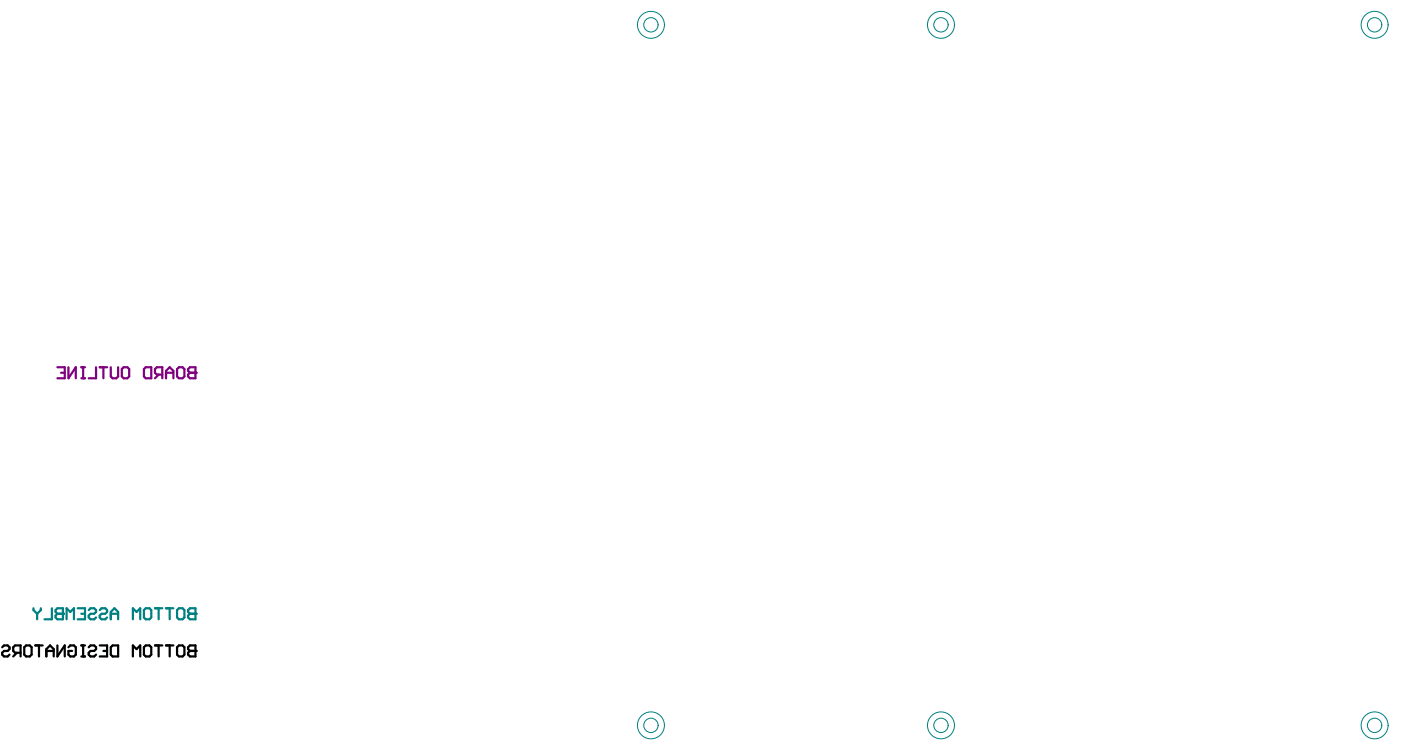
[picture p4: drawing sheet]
<svg xmlns="http://www.w3.org/2000/svg" width="1072mm" height="576mm" viewBox="0 0 1072 576" stroke-linecap="round" stroke-linejoin="round" font-family="sans-serif">
<path d="M150 281v9h-5l-1-2v-1l1-2h5" fill="none" stroke="#800080" stroke-width="1.7"/>
<circle cx="150" cy="285" r=".8" fill="#800080"/>
<g fill="none" stroke="#800080" stroke-width="1.7">
<path d="M44 281h6v9h-6M47 285h3M52 281v9l6-9v9M62 281h3M62 290h3M64 281v9M74 281v9h-6M76 281h6M79 281v9M85 281v7l1 2h3l1-2v-7M93 283l2-2h2l2 2v5l-2 2h-2l-2-2zM110 283l2-2h4v9h-4l-2-2z"/>
<path d="M121 287l-2 3M124 287h-4l-1-2v-2l1-2h4v9M127 285h6M127 290v-6l3-3 3 3v6M135 283l2-2h3l1 2v5l-1 2h-3l-2-2zM150 281h-5l-1 2v1l1 1h5"/>
</g>
<path d="M150 466v8h-5l-1-1v-2l1-1h5" fill="none" stroke="#008080" stroke-width="1.7"/>
<circle cx="150" cy="470" r=".8" fill="#008080"/>
<g fill="none" stroke="#008080" stroke-width="1.7">
<path d="M48 466v8h-4l-1-1v-2l1-1h4M51 474v-8l3 3 3-3v8M59 466h6v8h-6M62 470h3M68 467l1-1h3l2 1v2l-2 1h-3l-1 1v2l1 1h3l2-1M76 467l2-1h3l1 1v2l-1 1h-3l-2 1v2l2 1h3l1-1M85 470h5M85 474v-5l3-3 2 3v5M102 474v-8l2 3 3-3v8M110 467l2-1h2l2 1v6l-2 1h-2l-2-1zM119 466h5M121 466v8"/>
<path d="M127 466h6M130 466v8M135 467l2-1h3l1 1v6l-1 1h-3l-2-1zM150 466h-5l-1 1v2l1 1h5"/>
</g>
<circle cx="48" cy="470" r=".8" fill="#008080"/>
<path d="M26 466v1l2 3M28 470v4M31 466v1l-3 3M40 466v8h-6M48 466h-4l-1 1v2l1 1h4" fill="none" stroke="#008080" stroke-width="1.7"/>
<g fill="none" stroke="#008080" stroke-width=".77">
<circle cx="498" cy="19" r="5"/>
<circle cx="498" cy="19" r="10"/>
<circle cx="720" cy="19" r="5"/>
<circle cx="720" cy="19" r="10"/>
<circle cx="1052" cy="19" r="5"/>
<circle cx="1052" cy="19" r="10"/>
<circle cx="498" cy="555" r="5"/>
<circle cx="498" cy="555" r="10"/>
<circle cx="720" cy="555" r="5"/>
<circle cx="720" cy="555" r="10"/>
<circle cx="1052" cy="555" r="5"/>
<circle cx="1052" cy="555" r="10"/>
</g>
<g fill="none" stroke="#000" stroke-width="1.7">
<path d="M2 496l1-2h3l1 2v1l-1 1h-3l-1 2v1l1 2h3l1-2M13 500l-3 3M16 500h-4l-2-2v-2l2-2h4v9M19 496l1-2h3l1 2v5l-1 2h-3l-1-2zM27 494h6M30 494v9M35 498h6M44 494v9l6-9v9M52 496l2-2h3l1 2v5l-1 2h-3l-2-2v-3h3M62 494h3M64 494v9M68 496l1-2h3l2 2v1l-2 1h-3l-1 2v1l1 2h3l2-2"/>
<path d="M76 494h6v9h-6M79 498h3M85 496l1-2h4v9h-4l-1-2zM110 496l2-2h2l2 2v5l-2 2h-2l-2-2zM119 494h5M121 494v9M127 494h6M130 494v9M135 496l2-2h3l1 2v5l-1 2h-3l-2-2zM144 496l1-2h5v9h-5l-1-2v-1l1-2-1-1zM145 498h5M35 503v-6l3-3 3 3v6"/>
<path d="M62 503h3M102 503v-9l2 3 3-3v9"/>
</g>
<circle cx="150" cy="498" r=".8" fill="#000"/>
</svg>
